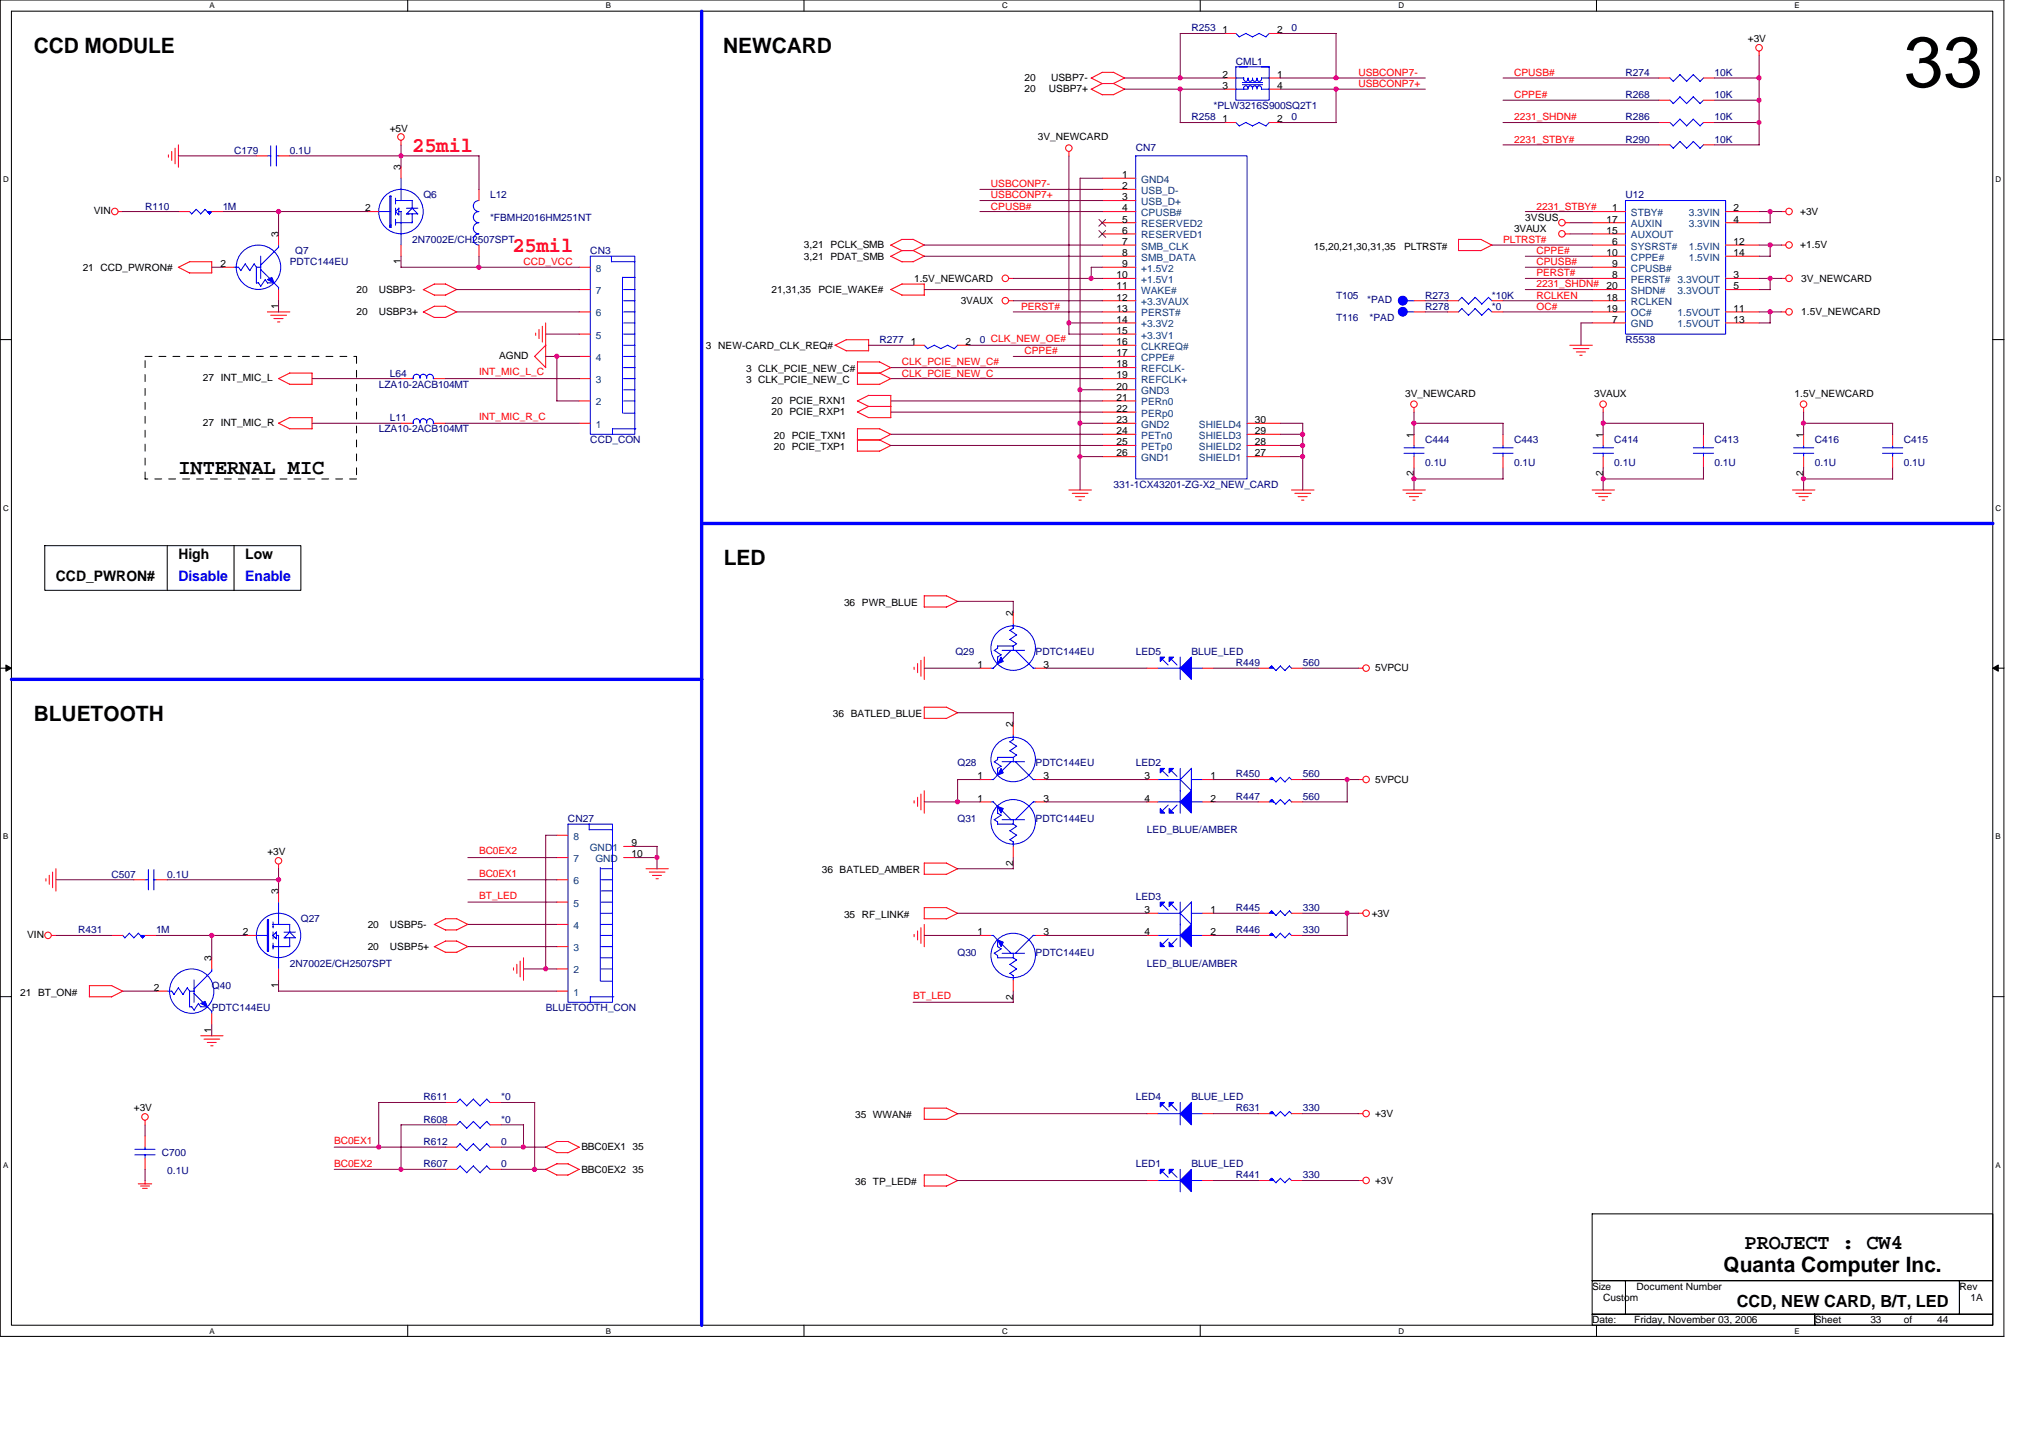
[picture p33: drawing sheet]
<svg xmlns="http://www.w3.org/2000/svg" width="297mm" height="210mm" viewBox="0 0 297 210" stroke-linecap="round" stroke-linejoin="round" font-family="sans-serif">
<defs><g id="words">
<text font-size="10.4" x="278" y="12.7">33</text>
<g font-size="3.1">
<text x="4.9" y="7.7">CCD MODULE</text>
<text x="105.6" y="7.7">NEWCARD</text>
<text x="26.1" y="69.3">INTERNAL MIC</text>
<text x="105.7" y="82.5">LED</text>
<text x="4.9" y="105.3">BLUETOOTH</text>
<text x="251.7" y="185.7">Quanta Computer Inc.</text>
<text x="254.8" y="182.2">PROJECT : CW4</text>
</g>
<g font-size="3.1" fill="#f00">
<text x="60.2" y="22.1">25mil</text>
<text x="74.8" y="36.7">25mil</text>
</g>
<text font-size="2.4" x="253.6" y="190.8">CCD, NEW CARD, B/T, LED</text>
<g font-size="2.1">
<text x="26.1" y="81.6">High</text>
<text x="35.8" y="81.6">Low</text>
<text x="8.2" y="84.9">CCD_PWRON#</text>
</g>
<g font-size="2.1" fill="#00f">
<text x="26.1" y="84.9">Disable</text>
<text x="35.8" y="84.9">Enable</text>
</g>
<g font-size="1.5" fill="#000080">
<text x="174" y="4.6">R253</text>
<text x="188.6" y="4.6">0</text>
<text x="180.5" y="9.4">CML1</text>
<text x="237.4" y="11.1">R274</text>
<text x="250.4" y="11.1">10K</text>
<text x="174" y="17.6">R258</text>
<text x="177.2" y="15.9">*PLW3216S900SQ2T1</text>
<text x="188.6" y="17.6">0</text>
<text x="237.4" y="14.3">R268</text>
<text x="237.4" y="17.6">R286</text>
<text x="250.4" y="14.3">10K</text>
<text x="250.4" y="17.6">10K</text>
<text x="34.2" y="22.5">C179</text>
<text x="42.3" y="22.5">0.1U</text>
<text x="165.9" y="22">CN7</text>
<text x="237.4" y="20.8">R290</text>
<text x="250.4" y="20.8">10K</text>
<text x="61.8" y="29">Q6</text>
<text x="71.6" y="29">L12</text>
<text x="237.4" y="29">U12</text>
<text x="21.2" y="30.6">R110</text>
<text x="32.5" y="30.6">1M</text>
<text x="60.2" y="35.5">2N7002E/CH2507SPT</text>
<text x="71.6" y="32.2">*FBMH2016HM251NT</text>
<text x="42.3" y="38.7">PDTC144EU</text>
<text x="43.1" y="37.1">Q7</text>
<text x="86.2" y="37.1">CN3</text>
<text x="195.1" y="46.8">T116</text>
<text x="195.1" y="43.6">T105</text>
<text x="199.7" y="44.2">*PAD</text>
<text x="200" y="46.8">*PAD</text>
<text x="208.1" y="43.6">R273</text>
<text x="208.1" y="45.2">R278</text>
<text x="217.9" y="43.6">*10K</text>
<text x="217.9" y="45.2">*0</text>
<text x="128.5" y="50.1">R277</text>
<text x="143.1" y="50.1">0 CLK_NEW_OE#</text>
<text x="237.4" y="50.1">R5538</text>
<text x="55.3" y="56.6">LZA10-2ACB104MT</text>
<text x="56.9" y="55">L64</text>
<text x="55.3" y="63.1">LZA10-2ACB104MT</text>
<text x="56.9" y="61.5">L11</text>
<text x="86.2" y="64.7">CCD_CON</text>
<text x="208.1" y="64.7">C444</text>
<text x="221.1" y="64.7">C443</text>
<text x="235.8" y="64.7">C414</text>
<text x="250.4" y="64.7">C413</text>
<text x="265" y="64.7">C416</text>
<text x="278" y="64.7">C415</text>
<text x="162.6" y="71.2">331-1CX43201-ZG-X2_NEW_CARD</text>
<text x="208.1" y="68">0.1U</text>
<text x="221.1" y="68">0.1U</text>
<text x="235.8" y="68">0.1U</text>
<text x="250.4" y="68">0.1U</text>
<text x="265" y="68">0.1U</text>
<text x="278" y="68">0.1U</text>
<text x="139.5" y="95.6">Q29</text>
<text x="151.2" y="95.6">PDTC144EU</text>
<text x="165.9" y="95.6">LED5</text>
<text x="174" y="95.6">BLUE_LED</text>
<text x="180.5" y="97.2">R449</text>
<text x="190.2" y="97.2">560</text>
<text x="139.8" y="111.9">Q28</text>
<text x="151.2" y="111.9">PDTC144EU</text>
<text x="165.9" y="111.9">LED2</text>
<text x="180.5" y="113.5">R450</text>
<text x="190.2" y="113.5">560</text>
<text x="82.9" y="120">CN27</text>
<text x="139.8" y="120">Q31</text>
<text x="151.2" y="120">PDTC144EU</text>
<text x="180.5" y="116.7">R447</text>
<text x="190.2" y="116.7">560</text>
<text x="167.5" y="121.6">LED_BLUE/AMBER</text>
<text x="16.3" y="128.1">C507</text>
<text x="24.4" y="128.1">0.1U</text>
<text x="165.9" y="131.4">LED3</text>
<text x="11.4" y="136.2">R431</text>
<text x="22.8" y="136.2">1M</text>
<text x="43.9" y="134.6">Q27</text>
<text x="180.5" y="136.2">R446</text>
<text x="180.5" y="133">R445</text>
<text x="190.2" y="136.2">330</text>
<text x="190.2" y="133">330</text>
<text x="42.3" y="141.1">2N7002E/CH2507SPT</text>
<text x="139.8" y="139.5">Q30</text>
<text x="151.2" y="139.5">PDTC144EU</text>
<text x="167.5" y="141.1">LED_BLUE/AMBER</text>
<text x="30.9" y="144.4">Q40</text>
<text x="30.9" y="147.6">PDTC144EU</text>
<text x="79.7" y="147.6">BLUETOOTH_CON</text>
<text x="61.8" y="160.6">R611</text>
<text x="73.2" y="160.6">*0</text>
<text x="165.9" y="160.6">LED4</text>
<text x="174" y="160.6">BLUE_LED</text>
<text x="61.8" y="167.1">R612</text>
<text x="61.8" y="163.9">R608</text>
<text x="73.2" y="167.1">0</text>
<text x="73.2" y="163.9">*0</text>
<text x="180.5" y="162.2">R631</text>
<text x="190.2" y="162.2">330</text>
<text x="23.6" y="168.8">C700</text>
<text x="24.4" y="171.3">0.1U</text>
<text x="61.8" y="170.4">R607</text>
<text x="73.2" y="170.4">0</text>
<text x="165.9" y="170.4">LED1</text>
<text x="174" y="170.4">BLUE_LED</text>
<text x="180.5" y="172">R441</text>
<text x="190.2" y="172">330</text>
</g>
<g font-size="1.5">
<text x="178.5" y="4.9">1</text>
<text x="186.5" y="4.9">2</text>
<text x="149.6" y="11.9">20</text>
<text x="153.5" y="11.9">USBP7-</text>
<text x="178.5" y="11.4">2</text>
<text x="186.5" y="11.4">1</text>
<text x="255.3" y="6.2">+3V</text>
<text x="149.6" y="13.4">20</text>
<text x="153.2" y="13.4">USBP7+</text>
<text x="178.5" y="17.9">1</text>
<text x="178.5" y="13">3</text>
<text x="186.5" y="17.9">2</text>
<text x="186.5" y="13">4</text>
<text x="56.9" y="19.2">+5V</text>
<text x="151.5" y="20.5">3V_NEWCARD</text>
<text x="58.5" y="24.9" transform="rotate(-90 58.5 24.9)">3</text>
<text x="163.9" y="29.3">3</text>
<text x="163.9" y="27.6">2</text>
<text x="163.9" y="26">1</text>
<text x="13.7" y="31.2">VIN</text>
<text x="40.7" y="34.6" transform="rotate(-90 40.7 34.6)">3</text>
<text x="53.3" y="30.9">2</text>
<text x="163.9" y="35.8">7</text>
<text x="163.9" y="34.1">6</text>
<text x="163.9" y="32.5">5</text>
<text x="163.9" y="30.9">4</text>
<text x="221.1" y="33.8">3VAUX</text>
<text x="222.8" y="32.2">3VSUS</text>
<text x="234.6" y="32.5">17</text>
<text x="234.6" y="34.1">15</text>
<text x="235.4" y="30.9">1</text>
<text x="235.4" y="35.8">6</text>
<text x="253.1" y="30.9">2</text>
<text x="253.1" y="32.5">4</text>
<text x="253.1" y="35.8">12</text>
<text x="262.9" y="31.4">+3V</text>
<text x="12.1" y="39.5">21 CCD_PWRON#</text>
<text x="32.2" y="39">2</text>
<text x="58.5" y="38.6" transform="rotate(-90 58.5 38.6)">1</text>
<text x="117.4" y="36.3">3,21 PCLK_SMB</text>
<text x="117.4" y="37.9">3,21 PDAT_SMB</text>
<text x="133.5" y="41.1">1.5V_NEWCARD</text>
<text x="163.1" y="40.6">10</text>
<text x="163.9" y="39">9</text>
<text x="163.9" y="37.4">8</text>
<text x="191.9" y="36.4">15,20,21,30,31,35</text>
<text x="205" y="36.4">PLTRST#</text>
<text x="234.6" y="37.4">10</text>
<text x="235.4" y="39">9</text>
<text x="235.4" y="40.6">8</text>
<text x="253.1" y="37.4">14</text>
<text x="253.1" y="40.6">3</text>
<text x="262.9" y="36.3">+1.5V</text>
<text x="263.1" y="41.1">3V_NEWCARD</text>
<text x="40.7" y="45.1" transform="rotate(-90 40.7 45.1)">1</text>
<text x="52.1" y="42.8">20</text>
<text x="52.1" y="46">20</text>
<text x="55.3" y="42.8">USBP3-</text>
<text x="55.3" y="46">USBP3+</text>
<text x="112.7" y="42.8">21,31,35</text>
<text x="119.5" y="42.8">PCIE_WAKE#</text>
<text x="140.3" y="44.4">3VAUX</text>
<text x="163.1" y="47.1">14</text>
<text x="163.1" y="45.5">13</text>
<text x="163.1" y="43.9">12</text>
<text x="163.1" y="42.2">11</text>
<text x="234.6" y="42.2">20</text>
<text x="234.6" y="43.9">18</text>
<text x="234.6" y="45.5">19</text>
<text x="235.4" y="47.1">7</text>
<text x="253.1" y="42.2">5</text>
<text x="253.1" y="45.5">11</text>
<text x="253.1" y="47.1">13</text>
<text x="263.1" y="46">1.5V_NEWCARD</text>
<text x="72.9" y="52.4">AGND</text>
<text x="103.1" y="50.9">3 NEW-CARD_CLK_REQ#</text>
<text x="133" y="50.4">1</text>
<text x="141" y="50.4">2</text>
<text x="163.1" y="53.6">18</text>
<text x="163.1" y="52">17</text>
<text x="163.1" y="50.4">16</text>
<text x="163.1" y="48.7">15</text>
<text x="29.6" y="55.6">27 INT_MIC_L</text>
<text x="109" y="55.9">3 CLK_PCIE_NEW_C</text>
<text x="109" y="54.3">3 CLK_PCIE_NEW_C#</text>
<text x="112.7" y="59">20 PCIE_RXN1</text>
<text x="163.1" y="58.5">21</text>
<text x="163.1" y="56.9">20</text>
<text x="163.1" y="55.2">19</text>
<text x="205.2" y="57.9">3V_NEWCARD</text>
<text x="232.8" y="57.9">3VAUX</text>
<text x="262.1" y="57.9">1.5V_NEWCARD</text>
<text x="29.6" y="62.1">27 INT_MIC_R</text>
<text x="112.7" y="60.6">20 PCIE_RXP1</text>
<text x="113" y="65.7">20 PCIE_TXP1</text>
<text x="113" y="64.1">20 PCIE_TXN1</text>
<text x="163.1" y="65">25</text>
<text x="163.1" y="63.4">24</text>
<text x="163.1" y="61.8">23</text>
<text x="163.1" y="60.1">22</text>
<text x="183.3" y="65">28</text>
<text x="183.3" y="63.4">29</text>
<text x="183.3" y="61.8">30</text>
<text x="206.5" y="63.9" transform="rotate(-90 206.5 63.9)">1</text>
<text x="234.1" y="63.9" transform="rotate(-90 234.1 63.9)">1</text>
<text x="263.4" y="63.9" transform="rotate(-90 263.4 63.9)">1</text>
<text x="163.1" y="66.6">26</text>
<text x="183.3" y="66.6">27</text>
<text x="206.5" y="69.5" transform="rotate(-90 206.5 69.5)">2</text>
<text x="234.1" y="69.5" transform="rotate(-90 234.1 69.5)">2</text>
<text x="263.4" y="69.5" transform="rotate(-90 263.4 69.5)">2</text>
<text x="123.3" y="88.5">36 PWR_BLUE</text>
<text x="148" y="89.9" transform="rotate(-90 148 89.9)">2</text>
<text x="142.7" y="97.5">1</text>
<text x="152.4" y="97.5">3</text>
<text x="200.8" y="97.9">5VPCU</text>
<text x="121.6" y="104.7">36 BATLED_BLUE</text>
<text x="148" y="106.2" transform="rotate(-90 148 106.2)">2</text>
<text x="142.7" y="113.8">1</text>
<text x="152.4" y="113.8">3</text>
<text x="167.1" y="113.8">3</text>
<text x="176.8" y="113.8">1</text>
<text x="142.7" y="117">1</text>
<text x="152.4" y="117">3</text>
<text x="167.1" y="117">4</text>
<text x="176.8" y="117">2</text>
<text x="200.8" y="114.3">5VPCU</text>
<text x="39" y="124.9">+3V</text>
<text x="92.2" y="123.5">9</text>
<text x="92.2" y="125.2">10</text>
<text x="40.7" y="130.5" transform="rotate(-90 40.7 130.5)">3</text>
<text x="120" y="127.5">36 BATLED_AMBER</text>
<text x="148" y="126.4" transform="rotate(-90 148 126.4)">2</text>
<text x="4" y="136.9">VIN</text>
<text x="35.5" y="136.5">2</text>
<text x="53.7" y="135.4">20</text>
<text x="56.9" y="135.4">USBP5-</text>
<text x="123.3" y="134">35 RF_LINK#</text>
<text x="142.7" y="136.5">1</text>
<text x="152.4" y="136.5">3</text>
<text x="167.1" y="136.5">4</text>
<text x="167.1" y="133.3">3</text>
<text x="176.8" y="136.5">2</text>
<text x="176.8" y="133.3">1</text>
<text x="200.3" y="133.8">+3V</text>
<text x="30.9" y="140.3" transform="rotate(-90 30.9 140.3)">3</text>
<text x="53.7" y="138.7">20</text>
<text x="56.9" y="138.7">USBP5+</text>
<text x="3" y="145.4">21 BT_ON#</text>
<text x="22.5" y="144.7">2</text>
<text x="40.7" y="144.3" transform="rotate(-90 40.7 144.3)">1</text>
<text x="148" y="145.9" transform="rotate(-90 148 145.9)">2</text>
<text x="30.9" y="150.8" transform="rotate(-90 30.9 150.8)">1</text>
<text x="19.6" y="162.2">+3V</text>
<text x="84.9" y="167.9">BBC0EX1 35</text>
<text x="124.9" y="163.2">35 WWAN#</text>
<text x="200.8" y="163.1">+3V</text>
<text x="84.9" y="171.2">BBC0EX2 35</text>
<text x="124.9" y="173">36 TP_LED#</text>
<text x="200.8" y="172.8">+3V</text>
<text x="232.5" y="188.3">Size</text>
<text x="234.1" y="189.9">Custom</text>
<text x="239" y="188.3">Document Number</text>
<text x="286.1" y="188.3">Rev</text>
<text x="287.8" y="189.9">1A</text>
<text x="232.5" y="193.1">Date:</text>
<text x="238.7" y="193.1">Friday, November 03, 2006</text>
<text x="265" y="193.1">Sheet</text>
<text x="273.2" y="193.1">33</text>
<text x="278" y="193.1">of</text>
<text x="282.9" y="193.1">44</text>
</g>
<g font-size="1.5" fill="#f00">
<text x="198.4" y="11.1">USBCONP7-</text>
<text x="221.1" y="11.1">CPUSB#</text>
<text x="198.4" y="12.7">USBCONP7+</text>
<text x="221.1" y="17.6">2231_SHDN#</text>
<text x="221.1" y="14.3">CPPE#</text>
<text x="221.1" y="20.8">2231_STBY#</text>
<text x="144.7" y="27.3">USBCONP7-</text>
<text x="144.7" y="29">USBCONP7+</text>
<text x="144.7" y="30.6">CPUSB#</text>
<text x="219.5" y="35.5">PLTRST#</text>
<text x="224.4" y="30.6">2231_STBY#</text>
<text x="76.5" y="38.7">CCD_VCC</text>
<text x="224.4" y="38.7">CPUSB#</text>
<text x="224.4" y="42">2231_SHDN#</text>
<text x="224.4" y="40.3">PERST#</text>
<text x="224.4" y="37.1">CPPE#</text>
<text x="149.1" y="45.2">PERST#</text>
<text x="224.4" y="45.2">OC#</text>
<text x="224.4" y="43.6">RCLKEN</text>
<text x="131.7" y="53.3">CLK_PCIE_NEW_C#</text>
<text x="149.6" y="51.7">CPPE#</text>
<text x="70" y="54.8">INT_MIC_L_C</text>
<text x="131.7" y="55">CLK_PCIE_NEW_C</text>
<text x="70" y="61.3">INT_MIC_R_C</text>
<text x="70" y="124.7">BC0EX2</text>
<text x="70" y="131.2">BT_LED</text>
<text x="70" y="128">BC0EX1</text>
<text x="133.3" y="145.8">BT_LED</text>
<text x="48.8" y="167">BC0EX1</text>
<text x="48.8" y="170.4">BC0EX2</text>
</g>
<g font-size="1.5" fill="#004080">
<text x="166.7" y="29.9">USB_D+</text>
<text x="166.7" y="28.3">USB_D-</text>
<text x="166.7" y="26.7">GND4</text>
<text x="166.7" y="34.8">RESERVED1</text>
<text x="166.7" y="33.2">RESERVED2</text>
<text x="166.7" y="31.5">CPUSB#</text>
<text x="238.2" y="31.5">STBY#</text>
<text x="238.2" y="33.2">AUXIN</text>
<text x="238.2" y="34.8">AUXOUT</text>
<text x="246.6" y="31.5">3.3VIN</text>
<text x="246.6" y="33.2">3.3VIN</text>
<text x="87" y="39.7">8</text>
<text x="166.7" y="41.3">+1.5V1</text>
<text x="166.7" y="39.7">+1.5V2</text>
<text x="166.7" y="38.1">SMB_DATA</text>
<text x="166.7" y="36.4">SMB_CLK</text>
<text x="238.2" y="36.4">SYSRST#</text>
<text x="238.2" y="38.1">CPPE#</text>
<text x="238.2" y="39.7">CPUSB#</text>
<text x="238.2" y="41.3">PERST# 3.3VOUT</text>
<text x="246.6" y="36.4">1.5VIN</text>
<text x="246.6" y="38.1">1.5VIN</text>
<text x="87" y="46.2">6</text>
<text x="87" y="42.9">7</text>
<text x="166.7" y="47.8">+3.3V2</text>
<text x="166.7" y="46.2">PERST#</text>
<text x="166.7" y="44.6">+3.3VAUX</text>
<text x="166.7" y="42.9">WAKE#</text>
<text x="238.2" y="42.9">SHDN#</text>
<text x="238.2" y="44.6">RCLKEN</text>
<text x="238.2" y="46.2">OC#</text>
<text x="238.2" y="47.8">GND</text>
<text x="245" y="42.9">3.3VOUT</text>
<text x="245" y="46.2">1.5VOUT</text>
<text x="245" y="47.8">1.5VOUT</text>
<text x="87" y="52.7">4</text>
<text x="87" y="49.4">5</text>
<text x="166.7" y="52.7">CPPE#</text>
<text x="166.7" y="51.1">CLKREQ#</text>
<text x="166.7" y="49.4">+3.3V1</text>
<text x="87" y="59.2">2</text>
<text x="87" y="55.9">3</text>
<text x="166.7" y="59.2">PERn0</text>
<text x="166.7" y="57.6">GND3</text>
<text x="166.7" y="55.9">REFCLK+</text>
<text x="166.7" y="54.3">REFCLK-</text>
<text x="87" y="62.4">1</text>
<text x="166.7" y="65.7">PETp0</text>
<text x="166.7" y="64.1">PETn0</text>
<text x="166.7" y="62.4">GND2</text>
<text x="166.7" y="60.8">PERp0</text>
<text x="175.1" y="65.7">SHIELD2</text>
<text x="175.1" y="64.1">SHIELD3</text>
<text x="175.1" y="62.4">SHIELD4</text>
<text x="166.7" y="67.3">GND1</text>
<text x="175.1" y="67.3">SHIELD1</text>
<text x="83.8" y="125.8">7</text>
<text x="83.8" y="122.6">8</text>
<text x="86.1" y="124.2">GND1</text>
<text x="86.9" y="125.8">GND</text>
<text x="83.8" y="129.1">6</text>
<text x="83.8" y="135.6">4</text>
<text x="83.8" y="132.3">5</text>
<text x="83.8" y="142.1">2</text>
<text x="83.8" y="138.8">3</text>
<text x="83.8" y="145.3">1</text>
</g>
<g font-size="1.2">
<text x="30.6" y="1.2">A</text>
<text x="88.5" y="1.2">B</text>
<text x="146.3" y="1.2">C</text>
<text x="204.2" y="1.2">D</text>
<text x="262.1" y="1.2">E</text>
<text x=".5" y="26.6">D</text>
<text x="291.4" y="26.6">D</text>
<text x=".5" y="74.6">C</text>
<text x="291.4" y="74.6">C</text>
<text x=".5" y="122.5">B</text>
<text x="291.4" y="122.5">B</text>
<text x=".5" y="170.5">A</text>
<text x="291.4" y="170.5">A</text>
<text x="30.6" y="194.7">A</text>
<text x="88.5" y="194.7">B</text>
<text x="146.3" y="194.7">C</text>
<text x="204.2" y="194.7">D</text>
<text x="262.1" y="194.7">E</text>
</g>
</g></defs>
<path d="M0 0h292.6v195.1h-292.6zM1.7 1.6h289.3v191.8h-289.3z" fill="none" stroke="#000" stroke-width=".15"/>
<g fill="#fff">
<path d="M30.6 .2h.8v1.3h-.8z"/>
<path d="M30.6 193.6h.8v1.3h-.8z"/>
</g>
<path d="M59.5 0v1.6M59.5 193.4v1.7" fill="none" stroke="#000" stroke-width=".15"/>
<g fill="#fff">
<path d="M88.5 .2h.7v1.3h-.7z"/>
<path d="M88.5 193.6h.7v1.3h-.7z"/>
</g>
<path d="M117.4 0v1.6M117.4 193.4v1.7" fill="none" stroke="#000" stroke-width=".15"/>
<g fill="#fff">
<path d="M146.3 .2h.9v1.3h-.9z"/>
<path d="M146.3 193.6h.9v1.3h-.9z"/>
</g>
<path d="M175.3 0v1.6M175.3 193.4v1.7" fill="none" stroke="#000" stroke-width=".15"/>
<g fill="#fff">
<path d="M204.2 .2h.8v1.3h-.8z"/>
<path d="M204.2 193.6h.8v1.3h-.8z"/>
</g>
<path d="M233.1 0v1.6M233.1 193.4v1.7" fill="none" stroke="#000" stroke-width=".15"/>
<g fill="#fff">
<path d="M262.1 .2h.7v1.3h-.7z"/>
<path d="M262.1 193.6h.7v1.3h-.7z"/>
<path d="M.5 25.6h.8v1.3h-.8z"/>
<path d="M291.4 25.6h.9v1.3h-.9z"/>
<path d="M.5 73.5h.8v1.3h-.8z"/>
<path d="M291.4 73.5h.9v1.3h-.9z"/>
</g>
<path d="M0 49.6h1.7M291 49.6h1.6" fill="none" stroke="#000" stroke-width=".15"/>
<g fill="#fff">
<path d="M.5 121.5h.7v1.3h-.7z"/>
<path d="M291.4 121.5h.8v1.3h-.8z"/>
</g>
<path d="M0 97.5h1.7M291 97.5h1.6" fill="none" stroke="#000" stroke-width=".15"/>
<path d="M.9 97.1l.8 .4-.8 .5zM291 97.5l.8-.4v.9z" fill="#000" stroke="#000" stroke-width=".15"/>
<g fill="#fff">
<path d="M.5 169.4h.7v1.3h-.7z"/>
<path d="M291.4 169.4h.8v1.3h-.8z"/>
</g>
<path d="M6.5 79.7h37.4v6.5h-37.4zM24.4 79.7v6.5M34.2 79.7v6.5M0 145.5h1.7M291 145.5h1.6M232.5 177.2h58.5v9.7h-58.5zM232.5 186.9h4.9v4.9h-4.9zM232.5 191.8h32.5v1.6h-32.5zM237.4 186.9h48.7v4.9h-48.7zM265 191.8h26v1.6h-26zM286.1 186.9h4.9v4.9h-4.9z" fill="none" stroke="#000" stroke-width=".15"/>
<path d="M102.5 1.6v191.9M102.5 76.4h188.5M1.7 99.2h100.8" fill="none" stroke="#00f" stroke-width=".49"/>
<path d="M21.2 52h30.9M52.1 52v17.9M21.2 69.9v-17.9M52.1 69.9h-30.9" fill="none" stroke="#000" stroke-width=".15" stroke-dasharray="1 1 1 1 1 1 1 1"/>
<g fill="none" stroke="#f00" stroke-width=".15">
<path d="M159.4 13l1.6 .8M159.4 11.4l1.6 .8M160.9 10.6h1.7M161 12.2l-1.7 .8M161 10.6l-1.7 .8M162.6 12.2l1.6 .8M162.6 10.5l1.6 .9M164.3 11.4l-1.7 .8h-1.7M164.3 13l-1.7 .8h-1.6M178.9 17.9h1.6M178.9 4.9h1.6M178.9 11.4h1.6"/>
<path d="M178.9 13h1.6M185.4 17.9h1.6M185.4 4.9h1.6M185.4 11.4h1.6M185.4 13h1.6M242.2 17.9h1.7M242.2 14.6h1.7M242.2 11.4h1.7M248.8 17.9h1.6M248.8 14.6h1.6M248.8 11.4h1.6M256.9 7.5v.6"/>
<path d="M17.3 30.9h.6M24.6 22.6v.3M25.1 22.1v1.3M25.6 21.6v2.3M26 39l1.7-.8h3.2v1.6M26.1 21.1v3.3M26.1 30.9h1.6M26.1 39l1.6 .9M27.7 39.8h3.2M30.9 30.9h1.7M32.6 39h1.6M37.4 22.8h1.6"/>
<path d="M40.7 34.1v1.7M40.7 22.8h1.6M53.7 30.9h1.6M58.6 20.5v.7M58.6 24.4v1.6M58.6 35.8v1.6M70 27.6v1.7M70 35.8v1.6M84.6 39h1.6M130.1 37.4l1.6 .8M131.7 34.9h1.6l1.7 .9M131.7 36.6h1.7"/>
<path d="M131.7 38.2h1.7M131.7 34.9l-1.6 .9 1.6 .8-1.6 .8M133.3 36.6l1.7 .8M135 35.8l-1.7 .8M135 37.4l-1.7 .8M156.1 22.1v.7M161 30.9h4.9M161 35.8h4.9M161 34.1h4.9M161 32.5h4.9M161 39h4.9M161 37.4h4.9"/>
<path d="M161 29.3h4.9M161 27.6h4.9M161 26h4.9M216.3 34.9l1.6 .9M216.3 34.9h-3.3v1.7M217.9 35.8l-1.6 .8h-3.3M228.6 34.1h.7M228.6 32.5h.7M232.5 30.9h4.9M232.5 35.8h4.9M232.5 34.1h4.9M232.5 32.5h4.9"/>
<path d="M232.5 39h4.9M232.5 37.4h4.9M242.2 21.1h1.7M248.8 21.1h1.6M252 30.9h4.9M252 35.8h4.9M252 32.5h4.9M252 37.4h4.9M260.1 30.9h.7M260.1 35.8h.7M39 45.5h3.3M39.5 46h2.3"/>
<path d="M40 46.5h1.3M40.5 47h.4M40.7 55.2l1.6 .9M40.7 42.3v1.6M42.3 56.1h3.3M42.3 54.5h3.3M42.3 54.4l-1.6 .9M45.6 54.5v1.6M58.6 55.3h1.6M61.8 45.5l1.7 .9M63.4 55.3h1.7M63.4 43.1h1.7"/>
<path d="M63.4 46.3h1.7M65 41.4l1.7 .9M65.1 41.5h-1.7l-1.6 .8 1.7 .8M66.7 45.5l-1.7-.8h-1.6l-1.6 .9M66.7 42.2l-1.6 .9M66.7 45.5l-1.6 .8M78.2 48.6v.4M78.7 48.1v1.3M79.2 47.6v2.3M79.7 47.1v6.6l-1.6-1.7M79.7 50.4l-1.6 1.6M84.6 45.5h1.6"/>
<path d="M84.6 58.5h1.6M84.6 55.3h1.6M84.6 52h1.6M84.6 48.8h1.6M84.6 42.3h1.6M121.9 50.4l1.7 .8h3.2M123.6 49.6h3.3M123.6 49.6l-1.6 .8M125.2 54.5h3.3M125.2 56.1h3.3M125.2 58.5l1.6 .8h3.3M126.8 57.7h3.3"/>
<path d="M126.8 49.6v1.6M126.9 57.7l-1.7 .8M126.9 59.3l-1.7 .9M128.5 52.8l1.6 .9M128.5 52.8h-3.3v3.3M130.1 42.2l1.6 .9M130.1 53.7l-1.6 .8 1.6 .8M130.1 55.3l-1.7 .8M130.1 57.7v3.3h-3.3l-1.6-.9M131.7 41.5h3.3M131.7 41.4l-1.6 .9M133.3 50.4h1.7"/>
<path d="M135 41.5v1.6h-3.3M139.8 50.4h1.7M147.3 43.9h.7M147.3 40.6h.7M161 45.5h4.9M161 43.9h4.9M161 40.6h4.9M161 50.4h4.9M161 58.5h4.9M161 55.3h4.9M161 52h4.9M161 48.8h4.9"/>
<path d="M161 42.3h4.9M161 47.1h4.9M161 56.9h4.9M161 53.7h4.9M206.5 45.5h1.6M206.5 43.9h1.6M206.5 59.5v.7M211.4 45.5h1.6M211.4 43.9h1.6M217.9 45.5h1.6M217.9 43.9h1.6M229.3 50.4h3.2"/>
<path d="M229.7 50.9h2.3M230.2 51.4h1.3M230.7 51.9h.4M232.5 45.5h4.9M232.5 43.9h4.9M232.5 40.6h4.9M232.5 42.3h4.9M232.5 47.1h4.9M234.1 59.5v.7M252 45.5h4.9M252 40.6h4.9M252 42.3h4.9"/>
<path d="M252 47.1h4.9M260.1 45.5h.7M260.1 40.6h.7M263.4 59.5v.7M42.3 62.6h3.3M42.3 61h3.3M42.3 60.9l-1.6 .9 1.6 .8M45.6 61v1.6M58.6 61.8h1.6M63.4 61.8h1.7M84.6 61.8h1.6M125.2 64.2h3.3"/>
<path d="M128.5 64.2l1.6 .8M128.5 62.6l1.6 .8M128.5 62.6h-3.3v3.2M130.1 65l-1.7 .9-3.2-.1M130.1 63.4l-1.7 .8M156.1 71.5h3.3M156.6 72h2.3M157.1 72.5h1.3M157.6 73h.3M161 61.8h4.9M161 66.7h4.9M161 65h4.9"/>
<path d="M161 63.4h4.9M161 60.2h4.9M182.1 61.8h4.9M182.1 66.7h4.9M182.1 65h4.9M182.1 63.4h4.9M188.6 71.5h3.3M189.1 72h2.3M189.6 72.5h1.3M190.1 73h.3M204.9 71.5h3.2M205.4 72h2.3"/>
<path d="M205.8 72.5h1.4M206.3 73h.4M206.5 63.4v1.6M206.5 66.7v1.6M219.5 63.4v1.6M219.5 66.7v1.6M232.5 71.5h3.3M233 72h2.3M233.5 72.5h1.3M234 73h.3M234.1 63.4v1.6M234.1 66.7v1.6"/>
<path d="M248.8 63.4v1.6M248.8 66.7v1.6M261.8 71.5h3.2M262.3 72h2.3M262.7 72.5h1.4M263.2 73h.4M263.4 63.4v1.6M263.4 66.7v1.6M276.4 63.4v1.6M276.4 66.7v1.6M133.5 97.4v.3M134 96.9v1.3"/>
<path d="M134.5 96.4v2.3M135 88.6h3.2M135 95.9v3.3M139.8 87.8l-1.6 .8M139.9 87.8l-1.7-.8h-3.2v1.6M143.1 97.5h1.6M148 89.4v1.6M151.2 97.5h1.6M167.5 97.5h1.6M175.6 97.5h1.6M183.7 97.5h1.7M188.6 97.5h1.6"/>
<path d="M198.3 97.5h.7M133.5 116.9v.3M134 116.4v1.3M134.5 115.9v2.3M135 104.9h3.2M135 103.2v1.7M135 115.4v3.3M135 103.2h3.2l1.7 .9M139.8 104l-1.6 .9M143.1 113.8h1.6M143.1 117.1h1.6M148 105.7v1.6"/>
<path d="M151.2 113.8h1.6M151.2 117.1h1.6M167.5 113.8h1.6M167.5 117.1h1.6M175.6 113.8h1.6M175.6 117.1h1.6M183.7 113.8h1.7M183.7 117.1h1.7M188.6 113.8h1.6M188.6 117.1h1.6M198.3 113.8h.7M6.7 128.3v.3"/>
<path d="M7.2 127.8v1.3M7.5 136.5h.7M7.7 127.3v2.3M8.2 126.8v3.3M16.3 136.5h1.6M19.6 128.4h1.6M21.2 136.5h1.6M22.8 128.4h1.6M30.9 139.8v1.6M35.8 136.5h1.6M40.7 126.2v.6M40.7 130v1.7"/>
<path d="M63.4 134.9l1.7 .9M66.7 137.4l1.6 .8M66.7 134.1l1.6 .8M66.7 134.1h-1.7l-1.6 .9M66.7 137.4h-1.6l-1.7 .8 1.7 .8M68.3 138.2l-1.6 .8h-1.6M68.3 134.9l-1.6 .8h-1.6M76.5 139.8v3.3M81.3 128.4h1.6M81.3 138.2h1.6M81.3 134.9h1.6M81.3 131.7h1.6"/>
<path d="M81.3 125.2h1.6M81.3 121.9h1.6M91.1 125.2h1.6M91.1 123.5h1.6M94.3 126.8h3.3M94.8 127.3h2.3M95.3 127.8h1.3M95.8 128.3h.3M133.5 136.4v.3M134 135.9v1.3M134.5 135.4v2.3M135 127.6h3.2"/>
<path d="M135 134.1h3.2M135 126v1.6M135 132.5v1.6M135 134.9v3.3M135 126h3.2l1.7 .8M135 132.5h3.2l1.7 .8M139.8 126.8l-1.6 .8M139.8 133.3l-1.6 .8M143.1 136.5h1.6M148 123.5v1.7M151.2 136.5h1.6M167.5 133.3h1.6"/>
<path d="M167.5 136.5h1.6M175.6 133.3h1.6M175.6 136.5h1.6M183.7 133.3h1.7M183.7 136.5h1.7M188.6 133.3h1.6M188.6 136.5h1.6M198.3 133.3h.7M13 145.5h3.3M13.1 143.8v1.7M13.1 143.9h3.2M16.3 143.9l1.6 .8"/>
<path d="M17.9 144.7l-1.6 .8M22.8 144.7h1.6M29.3 151.2h3.3M29.8 151.7h2.3M30.3 152.2h1.3M30.8 152.7h.3M30.9 147.9v1.7M40.7 141.4v1.7M75 141.3v.3M75.5 140.8v1.3M76 140.3v2.3M81.3 144.7h1.6"/>
<path d="M81.3 141.4h1.6M148 143.1v1.6M20.2 172.8h2M20.5 173.1h1.3M20.8 173.5h.7M21.2 163.5v.7M21.2 165.8v1.6M21.2 169.1v1.6M21.2 172.3v.5M65.1 160.9h1.6M65.1 167.4h1.6M65.1 170.7h1.6"/>
<path d="M65.1 164.2h1.6M71.6 160.9h1.6M71.6 167.4h1.6M71.6 170.7h1.6M71.6 164.2h1.6M79.7 170.7l1.6 .8h1.6M79.7 167.4l1.6 .9h1.6M81.3 169.9h1.7M81.3 166.6h1.7M81.3 169.9l-1.6 .8M81.3 166.6l-1.6 .8M82.9 169.9l1.7 .8"/>
<path d="M82.9 166.6l1.7 .9-1.7 .8M84.6 170.7l-1.7 .8M135 173.1h3.2M135 163.4h3.2M135 161.7v1.7M135 171.5v1.6M135 171.5h3.2l1.7 .8M135 161.8h3.2l1.7 .8M139.8 172.3l-1.6 .8M139.8 162.6l-1.6 .8M167.5 172.3h1.6M167.5 162.6h1.6"/>
<path d="M175.6 172.3h1.6M175.6 162.6h1.6M183.7 172.3h1.7M183.7 162.6h1.7M188.6 172.3h1.6M188.6 162.6h1.6M198.3 172.3h.7M198.3 162.6h.7"/>
<circle cx="58.6" cy="20" r=".48"/>
<circle cx="256.9" cy="7" r=".48"/>
<circle cx="16.8" cy="30.9" r=".48"/>
<circle cx="156.1" cy="21.6" r=".48"/>
<circle cx="228.1" cy="32.5" r=".48"/>
<circle cx="228.1" cy="34.1" r=".48"/>
<circle cx="261.3" cy="35.8" r=".48"/>
<circle cx="261.3" cy="30.9" r=".48"/>
<circle cx="146.8" cy="43.9" r=".48"/>
<circle cx="146.8" cy="40.6" r=".48"/>
<circle cx="206.5" cy="59" r=".48"/>
<circle cx="234.1" cy="59" r=".48"/>
<circle cx="261.3" cy="45.5" r=".48"/>
<circle cx="261.3" cy="40.6" r=".48"/>
<circle cx="263.4" cy="59" r=".48"/>
<circle cx="199.5" cy="97.5" r=".48"/>
<circle cx="199.5" cy="113.8" r=".48"/>
<circle cx="7" cy="136.5" r=".48"/>
<circle cx="40.7" cy="125.7" r=".48"/>
<circle cx="199.5" cy="133.3" r=".48"/>
<circle cx="21.2" cy="163" r=".48"/>
<circle cx="199.5" cy="172.3" r=".48"/>
<circle cx="199.5" cy="162.5" r=".48"/>
</g>
<g fill="none" stroke="#00f" stroke-width=".15">
<path d="M180.5 9.8h4.9v4.8h-4.9zM180.5 17.9l.5 .5M180.5 4.9l.5 .5M180.5 13h1.6M180.5 11.4h1.1M181 9.8h1.1M181.4 12.4h3M181.4 12h3M181.6 11.5a.32 .32 0 0 0 .3 .4 .32 .32 0 0 0 .4-.4 .33 .33 0 0 0 .3 .4 .33 .33 0 0 0 .3-.4 .33 .33 0 0 0 .3 .4 .33 .33 0 0 0 .4-.4 .32 .32 0 0 0 .3 .4 .32 .32 0 0 0 .3-.4M181.6 12.8a.32 .32 0 0 1 .3-.3 .32 .32 0 0 1 .4 .3 .33 .33 0 0 1 .3-.3 .33 .33 0 0 1 .3 .3 .33 .33 0 0 1 .3-.3 .33 .33 0 0 1 .4 .3 .33 .33 0 0 1 .3-.3 .33 .33 0 0 1 .3 .3M181.6 11.4v.1M181.6 12.8v.2"/>
<path d="M181.9 17.9l1 .5M181.9 4.9l1 .5M182 17.9l-1 .5M182 4.9l-1 .5M182.3 11.4v.1M182.3 12.8v.2M182.9 11.4v.1M182.9 12.8v.2M183.6 11.4v.1M183.6 12.8v.2M183.9 17.9l1 .5M183.9 4.9l1 .5"/>
<path d="M183.9 17.9l-1 .5M183.9 4.9l-1 .5M184.2 11.4v.1M184.2 12.8v.2h1.2M184.2 11.4h1.2M184.2 9.8h1.2M185.4 4.9l-.5 .5M185.4 17.9l-.5 .5M243.9 14.6l.5 .5M243.9 17.9l.5 .5M243.9 11.4l.5 .5M245.3 14.1l1 1"/>
<path d="M245.3 17.4l1 1M245.3 10.9l1 1M245.3 14.1l-1 1M245.3 17.4l-1 1M245.3 10.9l-1 1M247.3 17.4l1 1M247.3 10.9l1 1M247.3 17.4l-1 1M247.3 10.9l-1 1M248.3 15.1l-1-1-1 1M248.8 14.6l-.5 .5M248.8 17.9l-.5 .5"/>
<path d="M248.8 11.4l-.5 .5M27.7 30.9l.3 .3M28.6 30.5l.7 .7M28.7 30.6l-.7 .6M30.6 31.2l-.7-.7-.6 .7M30.9 30.9l-.3 .3M34.2 39h.7M37.1 38.5l.4 .5M37.1 38.5l-.6 1-.7-1-.6 1-.4-.5M37.4 39h.7M37.4 39v2.3M38.1 37.4v3.2"/>
<path d="M38.1 39.3l1.3 1.4M39 22.8h.6M39.5 21.3v2.9M40.3 22.8h.4M40.4 21.3v2.9M40.7 35.8v.3M40.7 36.1l-2.6 2.6M55.3 30.9h1.7M57.1 28.6v4.6M57.1 28.6h-.2v4.6h.2M57.7 29.3h2.5v1.1M57.7 30.9l.4 .3"/>
<path d="M57.8 28.9v.9M57.8 30.4v1M57.8 32v.9M58.1 31.2l.1 .2M58.2 30.9h.4M58.2 30.4v1M58.3 30.4l-.6 .5M58.6 26v3.3M58.6 30.9v4.9M59.3 30.4h1.7M59.4 31.2h1.6M60.2 31.2v1.3h-2.5"/>
<path d="M60.2 30.4l.8 .8M60.2 30.4l-.9 .8M69.9 29.3a.8 .8 0 0 0-.8 .8 .8 .8 0 0 0 .8 .8 .81 .81 0 0 0-.8 .8 .81 .81 0 0 0 .8 .8 .81 .81 0 0 0-.8 .8 .81 .81 0 0 0 .8 .8 .81 .81 0 0 0-.8 .9 .81 .81 0 0 0 .8 .8M86.2 37.4h6.5v26h-6.5zM89.3 37.4v.8M89.3 38.2h3.4M165.9 22.8h16.2v47.1h-16.2zM237.4 29.3h14.6v19.5h-14.6zM245.3 20.6l1 1M245.3 20.7l-1 1-.4-.6M247.3 20.6l1 1M247.3 20.7l-1 1"/>
<path d="M248.8 21.1l-.5 .6M37.4 41.3h.4M37.8 41.3l.3 .5M38.7 40.8l.4 .5M38.8 40.8l-.7 1M39 41.3h1M40 41.3l.7 .7M40.7 42v.3M61.3 55.1v.2M62.3 55.1a.49 .49 0 0 0-.5-.5 .49 .49 0 0 0-.5 .5 .51 .51 0 0 0-.6-.5 .51 .51 0 0 0-.4 .7h-.1M62.3 55.1a.49 .49 0 0 1 .5-.5 .49 .49 0 0 1 .5 .5M62.3 55.1v.2"/>
<path d="M63.3 55.1v.2h.2M91.1 58.5h1.6M91.1 56.9h1.6M91.1 55.3h1.6M91.1 53.7h1.6M91.1 52h1.6M91.1 50.4h1.6M91.1 48.8h1.6M91.1 47.1h1.6M91.1 45.5h1.6M91.1 43.9h1.6M91.1 42.3h1.6"/>
<path d="M92.7 40.5h-1.8v19.8M135 50.4l.5 .5M136.5 50.4l-1 .5M138.4 50.4l1 .5M138.4 50.4l-1 .5-1-.5M139.9 50.4l-.5 .5M205.5 45.5h1M205.5 43.9h1M213 43.9l.5-.5 1 1M213.5 45l1 1M213.5 45l-.5 .6M215.4 43.4l1 1 1-1"/>
<path d="M215.4 45l1 1M215.4 43.4l-1 1M215.4 45l-1 1M217.4 43.4l.5 .5M217.4 45l.5 .5M217.4 45l-1 1M61.3 61.6v.2M62.3 61.6a.49 .49 0 0 0-.5-.5 .49 .49 0 0 0-.5 .5 .51 .51 0 0 0-.6-.5 .51 .51 0 0 0-.4 .7h-.1M62.3 61.6a.49 .49 0 0 1 .5-.5 .49 .49 0 0 1 .5 .5M62.3 61.6v.2M63.3 61.8h.2M63.3 61.6v.2"/>
<path d="M91.1 60.3h1.6M92.9 62.6h-3.5v.8M205 66.2h3M205 65.4h3M206.5 65v.4M206.5 66.1v.6M218 66.2h3M218 65.4h3M219.5 65v.4M219.5 66.1v.6M232.7 66.2h2.9M232.7 65.4h2.9"/>
<path d="M234.1 65v.4M234.1 66.1v.6M247.3 66.2h2.9M247.3 65.4h2.9M248.8 65v.4M248.8 66.1v.6M261.9 66.2h3M261.9 65.4h3M263.4 65v.4M263.4 66.1v.6M274.9 66.2h3M274.9 65.4h3"/>
<path d="M276.4 65v.4M276.4 66.1v.6M144.7 97.5h.4M145.2 95l.5-.4v-.3h2.3v.7M145.2 94.9l1 .7M146.2 95.6l-.5 .3v1l-.7 .7M146.3 94.9h3.3M147.5 92l1 .7M147.5 93.3l1 .7M147.7 94.9l-1.4 1.4M148 91v.7l-.5 .3M148.3 94.9l2.6 2.7"/>
<path d="M148.5 92.7l-1 .6M148.5 94l-.5 .3M150.9 97.5h.4M169.1 97.5h3.3M169.8 96.2l.8 .9M171.1 96.2l.8 .9M172.4 95.9v3.3M174 97.5h1.6M185.7 97.2l-.3 .3M187 97.2l-.7 .7-.6-.7M188.3 97.2l.3 .4M188.3 97.2l-.6 .7-.7-.7"/>
<path d="M144.7 113.8h.4M144.7 117.1h.4M145 117l.7 .7M145.2 111.2l.5-.3v-.3h2.3v.6M145.2 111.2l1 .7M145.7 118.7l.5 .3M145.7 112.2v.9l-.7 .7M145.7 117.7v1M146.2 111.8l-.5 .4M146.2 119l-1 .6 .5 .4v.3h2.3v-.7M146.3 118.3l1.4 1.4M146.3 111.2h3.3"/>
<path d="M146.3 119.7h3.3M147.5 108.3l1 .6M147.5 109.6l1 .6M147.7 111.2l-1.4 1.3M148 107.3v.7l-.5 .3M148.3 111.2l2.6 2.6M148.5 108.9l-1 .7M148.5 110.2l-.5 .4M150.9 113.8h.4M150.9 117.1h.4M150.9 117l-2.6 2.7M169.1 113.8h3.3l1.6-1.7v3.3"/>
<path d="M169.1 117.1h3.3M169.8 112.5l.8 .8M170.6 117.5l-.8 .8M171.1 112.5l.8 .8M171.9 117.5l-.8 .8M172.3 113.8l1.7 1.6M172.4 112.2v6.5M174 113.8h1.6M174 117.1h1.6M185.7 113.5l.6 .7M185.7 113.5l-.3 .3M185.7 116.7l-.3 .4"/>
<path d="M186.3 114.1l.7-.6 .7 .7M187 116.7l-.7 .7-.6-.7M188.3 113.5l.3 .3M188.3 116.7l.3 .4M188.3 113.5l-.7 .6M188.3 116.7l-.6 .7-.7-.7M17.9 136.5l.3 .4M18.9 136.2l.7 .7M18.9 136.2l-.7 .7M20.2 136.2l.6 .7M20.2 136.2l-.7 .7M21.2 128.4h.5"/>
<path d="M21.2 136.5l-.4 .4M21.7 126.9v3M22.5 128.4h.3M22.5 126.9v3M37.4 136.5h1.7M39.2 134.3v4.6l-.2-.1M39.2 134.3h-.2v4.5M39.9 134.9h2.4v1.2M39.9 136.5l.3 .4M39.9 134.6v.8M39.9 136v1.1M39.9 137.7v.8"/>
<path d="M40.2 136.9l.2 .1M40.4 136.5h.3M40.4 136.1v1M40.4 136l-.5 .6M40.7 131.7v3.2M40.7 136.5v4.9M41.5 136.1h1.6M41.5 136.9h1.6M42.3 136.9v1.3h-2.4M42.3 136.1l.8 .8M42.3 136.1l-.8 .8M82.9 120.3h6.5v26h-6.5z"/>
<path d="M86 120.3v.8M86 121.1h3.5M87.7 126.6v16.6M87.8 134.9h1.7M87.8 136.5h1.7M87.8 138.2h1.7M87.8 128.4h1.7M87.8 133.3h1.7M87.8 139.8h1.7M87.8 131.7h1.7M87.8 130h1.7M87.8 126.8h1.7"/>
<path d="M144.7 136.5h.4M145 136.5l.7 .7M145.7 138.2l.5 .3M145.7 137.2v1M146.2 138.5l-1 .6 .5 .4M146.3 137.8l1.4 1.3M146.3 139.1h3.3M147.5 122.6l.5 .3v.6M147.5 121.2l1 .7M148 120.3l.5 .3M148 139.8l.5 .3M148 139.1v.7h-2.3v-.3"/>
<path d="M148.5 121.9l-1 .7M148.5 120.6l-1 .7M150.9 136.5h.4M150.9 136.5l-2.6 2.6M169.1 136.5h3.3M169.8 132l.8 .8M170.6 137l-.8 .9M171.1 132l.8 .8M171.9 137l-.8 .9M172.3 133.3l1.7 1.6M172.4 131.7v6.5M174 136.5h1.6"/>
<path d="M174 133.3h1.6M174 131.7v3.3M174 131.7l-1.6 1.6h-3.3M185.7 136.2l.6 .7M185.7 133l.6 .6M185.7 136.2l-.3 .3M185.7 132.9l-.3 .4M186.3 136.9l.7-.7 .7 .7M187 133l.7 .6M187 132.9l-.7 .7M188.3 136.2l.3 .4M188.3 133l.3 .3"/>
<path d="M188.3 136.2l-.7 .7M188.3 132.9l-.7 .7M24.4 144.7h.7M25.1 144.7l.3 .5M25.4 145.2l.7-1 .6 1M27.3 144.2l.4 .5M27.4 144.2l-.7 1M27.7 147h.3M28 147l.4 .5M28.3 143v3.3M28.3 145l1.4 1.3M28.4 144.7h-.7v2.3"/>
<path d="M29 146.5l.3 .5M29 146.5l-.7 .9M29.3 147h1l.6 .6M30.9 141.4v.4M30.9 147.6v.4M30.9 141.7l-2.6 2.7M87.8 143.2h1.6M87.8 141.4h1.7M89.6 145.5h-3.4v.8M147.5 142.1l.5 .3M147.5 140.8l1 .6M148 142.4v.7"/>
<path d="M148.5 141.4l-1 .7M148.5 140.1l-1 .7M19.7 168.6h2.9M19.7 167.8h2.9M21.2 167.4v.4M21.2 168.6v.5M67.2 160.4l1 1M67.2 160.4l-.5 .5M67.2 166.9l-.5 .5M67.2 170.2l-.5 .5M67.2 163.7l-.5 .5M69.1 160.4l1 1"/>
<path d="M69.1 167l1 1M69.1 170.2l1 1M69.1 163.7l1 1M69.1 160.4l-.9 1M69.1 166.9l-.9 1.1-1-1M69.1 170.2l-.9 1-1-1M69.1 163.7l-.9 1-1-1M71.1 160.4l.5 .6M71.1 170.2l.5 .5M71.1 163.7l.5 .5M71.1 160.4l-1 1M71.1 170.2l-1 1"/>
<path d="M71.1 163.7l-1 1M71.6 167.5l-.5-.6-1 1M169.1 172.3h3.3M169.1 162.6h3.3M169.8 171l.8 .9M169.8 161.3l.8 .8M171.1 171l.8 .9M171.1 161.3l.8 .8M172.4 160.9v3.3M172.4 170.7v3.3M174 172.3h1.6M174 162.6h1.6"/>
<path d="M185.7 172l-.3 .3M185.7 162.2l-.3 .4M187 162.2l-.7 .7-.6-.7M188.3 172l.3 .3M188.3 162.2l.3 .4M188.3 172l-.6 .7-.7-.7-.7 .7-.6-.7M188.3 162.2l-.6 .7-.7-.7"/>
<circle cx="37.7" cy="39" r="3.2"/>
<circle cx="58.6" cy="30.9" r="3.2"/>
<circle cx="148" cy="94.6" r="3.3"/>
<circle cx="148" cy="120" r="3.3"/>
<circle cx="148" cy="110.9" r="3.3"/>
<circle cx="40.7" cy="136.5" r="3.2"/>
<circle cx="148" cy="139.5" r="3.2"/>
<circle cx="28" cy="144.7" r="3.2"/>
</g>
<g fill="#00f" stroke="#00f" stroke-width=".15">
<path d="M174 95.9v3.3l-1.6-1.7z" fill-rule="evenodd"/>
<path d="M170.7 95.9h.7l-.7 .7z" fill-rule="evenodd"/>
<path d="M169.4 95.9h.7l-.7 .7z" fill-rule="evenodd"/>
<path d="M174 170.7v3.2l-1.6-1.6z" fill-rule="evenodd"/>
<path d="M170.7 170.7h.7l-.7 .6z" fill-rule="evenodd"/>
<path d="M169.4 170.7h.7l-.7 .6z" fill-rule="evenodd"/>
<path d="M185.4 172.3l.3-.3 .3 .3-.3-.3 .3 .3z" fill-rule="evenodd"/>
<path d="M30.3 30.9h.6l-.3 .3z" fill-rule="evenodd"/>
<path d="M20.5 136.5h.7l-.4 .4z" fill-rule="evenodd"/>
<path d="M185.4 136.5l.3-.3 .3 .3-.3-.3 .3 .3z" fill-rule="evenodd"/>
<path d="M146.2 112.2l.3 .6-.8 .3z" fill-rule="evenodd"/>
<path d="M185.4 113.8l.3-.3 .3 .3-.3-.3 .3 .3z" fill-rule="evenodd"/>
<path d="M145.7 117.7l.8 .3-.3 .7z" fill-rule="evenodd"/>
<path d="M185.4 162.6l.3-.4 .3 .4-.3-.4 .3 .4z" fill-rule="evenodd"/>
<path d="M39 40.8l.7-.3 .3 .8z" fill-rule="evenodd"/>
<path d="M185.7 116.7l.3 .4h-.6l.3-.4 .3 .4z" fill-rule="evenodd"/>
<path d="M170.7 137.5l.7 .7h-.7z" fill-rule="evenodd"/>
<path d="M169.4 137.5l.7 .7h-.7z" fill-rule="evenodd"/>
<path d="M169.4 131.7h.7l-.7 .6z" fill-rule="evenodd"/>
<path d="M170.7 131.7h.7l-.7 .6z" fill-rule="evenodd"/>
<path d="M172.4 136.5l1.6-1.6v3.3z" fill-rule="evenodd"/>
<path d="M146.2 95.9l.3 .7-.8 .3z" fill-rule="evenodd"/>
<path d="M145.7 137.2l.8 .3-.3 .7z" fill-rule="evenodd"/>
<path d="M185.7 133l.3 .3h-.6l.3-.3 .3 .3z" fill-rule="evenodd"/>
<path d="M185.4 97.5l.3-.3 .3 .3-.3-.3 .3 .3z" fill-rule="evenodd"/>
<path d="M29.3 146.5l.6-.3 .4 .8z" fill-rule="evenodd"/>
<path d="M174 160.9v3.3l-1.6-1.6z" fill-rule="evenodd"/>
<path d="M170.7 160.9h.7l-.7 .7z" fill-rule="evenodd"/>
<path d="M169.4 160.9h.7l-.7 .7z" fill-rule="evenodd"/>
<path d="M170.7 118l.7 .7h-.7z" fill-rule="evenodd"/>
<path d="M169.4 118l.7 .7h-.7z" fill-rule="evenodd"/>
<path d="M169.4 112.2h.7l-.7 .6z" fill-rule="evenodd"/>
<path d="M170.7 112.2h.7l-.7 .6z" fill-rule="evenodd"/>
<path d="M174 115.4v3.3l-1.6-1.6z" fill-rule="evenodd"/>
<circle cx="204.9" cy="45.5" r=".64"/>
<circle cx="204.9" cy="43.9" r=".65"/>
</g>
<path d="M160.5 33.7l1 .9M160.5 32l1 1M161.5 33.7l-1 .9M161.5 32l-1 1" fill="none" stroke="#804000" stroke-width=".15"/>
<g fill="none" stroke="#800040" stroke-width=".15">
<path d="M164.2 11.4h14.7M164.2 13h14.7M172.4 13v4.9h6.5M178.9 4.9h-6.5v6.5M187 17.9h8.1M187 11.4h21.1M187 13h21.1M187 4.9h8.1M195.1 4.9v6.5M195.1 13v4.9M219.5 14.6h22.8M219.5 17.9h22.8"/>
<path d="M219.5 11.4h22.8M250.4 14.6h6.5M250.4 17.9h6.5M250.4 11.4h6.5M256.9 8.1v13.1M17.9 30.9h8.2M26.1 22.8h11.4M30.9 39h1.7M32.6 30.9h21.1M40.7 30.9v3.3M42.3 22.8h27.7M58.6 37.4v1.6h26"/>
<path d="M58.6 21.1v3.3M70 22.8v4.9M70 37.4v1.6M135 37.4h26M135 35.8h26M143.1 30.9h17.9M143.1 27.6h17.9M143.1 29.3h17.9M156.1 22.8v26h4.9M161 39h-1.6v1.7M161 26h-3.3v45.5M217.9 35.8h14.6"/>
<path d="M219.5 21.1h22.8M222.8 30.9h9.7M222.8 39h9.7M222.8 37.4h9.7M229.3 34.1h3.2M229.3 32.5h3.2M250.4 21.1h6.5M256.9 30.9h3.3M256.9 37.4h1.6M256.9 35.8h3.3M258.5 30.9v1.6h-1.6M258.5 35.8v1.6"/>
<path d="M40.7 43.9v1.7M45.6 55.3h13M65.1 55.3h19.5M66.7 45.5h17.9M66.7 42.3h17.9M79.7 52h4.9M79.7 48.8h4.9M81.3 52v6.5h3.3M126.8 50.4h6.6M130.1 53.7h30.9M130.1 55.3h30.9M130.1 58.5h30.9"/>
<path d="M135 42.3h26M141.5 50.4h19.5M148 40.6h13M148 45.5h13M148 43.9h13M148 52h13M156.1 47.1h4.9M157.7 56.9h3.3M208.1 45.5h3.3M208.1 43.9h3.3M219.5 45.5h13M219.5 43.9h13"/>
<path d="M222.8 40.6h9.7M222.8 42.3h9.7M232.5 47.1h-1.6v3.3M256.9 40.6h3.3M256.9 45.5h3.3M256.9 47.1h1.6M258.5 40.6v1.7h-1.6M258.5 45.5v1.7M45.6 61.8h13M65.1 61.8h19.5M130.1 63.4h30.9M130.1 65h30.9"/>
<path d="M130.1 60.2h30.9M157.7 61.8h3.3M157.7 66.7h3.3M187 61.8h3.3l-.1 9.7M187 63.4h3.3M187 65h3.3M187 66.7h3.3M206.5 61.8h13M206.5 60.2v3.2M206.5 68.3v3.2M206.5 69.9h13M219.5 61.8v1.6"/>
<path d="M219.5 68.3v1.6M234.1 61.8h14.7v1.6M234.1 60.2v3.2M234.1 68.3v3.2M234.1 69.9h14.7M248.8 68.3v1.6M263.4 61.8h13M263.4 60.2v3.2M263.4 68.3v3.2M263.4 69.9h13M276.4 61.8v1.6M276.4 68.3v1.6"/>
<path d="M135 97.5h8.1M139.8 87.8h8.2M148 87.8v1.6M152.8 97.5h14.7M177.2 97.5h6.6M190.2 97.5h8.2M135 117.1h8.1M139.8 104h8.2M143.1 113.8h-3.3v3.3M148 104v1.7M152.8 117.1h14.7M152.8 113.8h14.7"/>
<path d="M177.2 117.1h6.6M177.2 113.8h6.6M190.2 117.1h6.6M190.2 113.8h8.2M196.7 113.8v3.3M8.2 136.5h8.1M8.2 128.4h11.4M22.8 136.5h13M24.4 128.4h16.3M30.9 136.5v3.3M40.7 126.8v3.3M68.3 125.2h13"/>
<path d="M68.3 138.2h13M68.3 134.9h13M68.3 131.7h13M68.3 128.4h13M79.7 121.9h1.6M79.7 121.9v19.6M92.7 123.5h3.3M92.7 125.2h3.3M95.9 123.5v3.3M135 136.5h8.1M139.8 126.8h8.2M139.8 133.3h27.7"/>
<path d="M148 125.2v1.6M152.8 136.5h14.7M177.2 136.5h6.6M177.2 133.3h6.6M190.2 136.5h6.6M190.2 133.3h8.2M196.7 133.3v3.3M17.9 144.7h4.9M30.9 149.6v1.6M40.7 143.1v1.6h40.6M76.5 141.4h4.8M133.3 146.3h14.7"/>
<path d="M148 144.7v1.6M21.2 164.2v1.6M21.2 170.7v1.6M48.8 167.4h16.3M48.8 170.7h16.3M65.1 164.2h-6.5v6.5M65.1 160.9h-9.8v6.6M73.2 167.4h6.5M73.2 170.7h6.5M73.2 164.2h3.3M73.2 160.9h4.9v9.8M76.5 164.2v3.3"/>
<path d="M139.8 172.3h27.7M139.8 162.6h27.7M177.2 172.3h6.6M177.2 162.6h6.6M190.2 172.3h8.2M190.2 162.6h8.2"/>
</g>
<g fill="#f0f" stroke="#f0f" stroke-width=".15">
<circle cx="76.4" cy="167.4" r=".32"/>
<circle cx="78.1" cy="170.7" r=".32"/>
<circle cx="69.9" cy="39" r=".32"/>
<circle cx="40.7" cy="30.9" r=".32"/>
<circle cx="58.5" cy="22.8" r=".32"/>
<circle cx="196.7" cy="113.8" r=".32"/>
<circle cx="190.2" cy="66.6" r=".31"/>
<circle cx="159.3" cy="40.6" r=".32"/>
<circle cx="156.1" cy="47.1" r=".32"/>
<circle cx="234.1" cy="61.8" r=".32"/>
<circle cx="256.9" cy="14.6" r=".32"/>
<circle cx="256.9" cy="11.4" r=".32"/>
<circle cx="263.4" cy="61.8" r=".32"/>
<circle cx="258.5" cy="45.5" r=".32"/>
<circle cx="258.5" cy="40.6" r=".32"/>
<circle cx="206.5" cy="61.8" r=".32"/>
<circle cx="258.5" cy="35.7" r=".32"/>
<circle cx="195.1" cy="13" r=".32"/>
<circle cx="172.3" cy="11.4" r=".32"/>
<circle cx="172.3" cy="13" r=".32"/>
<circle cx="195.1" cy="11.4" r=".32"/>
<circle cx="81.3" cy="52" r=".32"/>
<circle cx="95.9" cy="125.2" r=".32"/>
<circle cx="58.5" cy="170.7" r=".32"/>
<circle cx="263.4" cy="69.9" r=".32"/>
<circle cx="190.2" cy="65" r=".32"/>
<circle cx="256.9" cy="17.9" r=".31"/>
<circle cx="206.5" cy="69.9" r=".32"/>
<circle cx="157.7" cy="61.8" r=".32"/>
<circle cx="190.2" cy="63.4" r=".32"/>
<circle cx="157.7" cy="66.6" r=".31"/>
<circle cx="139.8" cy="117" r=".32"/>
<circle cx="196.7" cy="133.3" r=".32"/>
<circle cx="234.1" cy="69.9" r=".32"/>
<circle cx="55.3" cy="167.4" r=".32"/>
<circle cx="258.5" cy="30.9" r=".32"/>
<circle cx="157.7" cy="56.9" r=".32"/>
<circle cx="30.9" cy="136.5" r=".32"/>
<circle cx="40.7" cy="128.4" r=".32"/>
<circle cx="79.7" cy="141.4" r=".32"/>
</g>
<use href="#words"/>
</svg>
